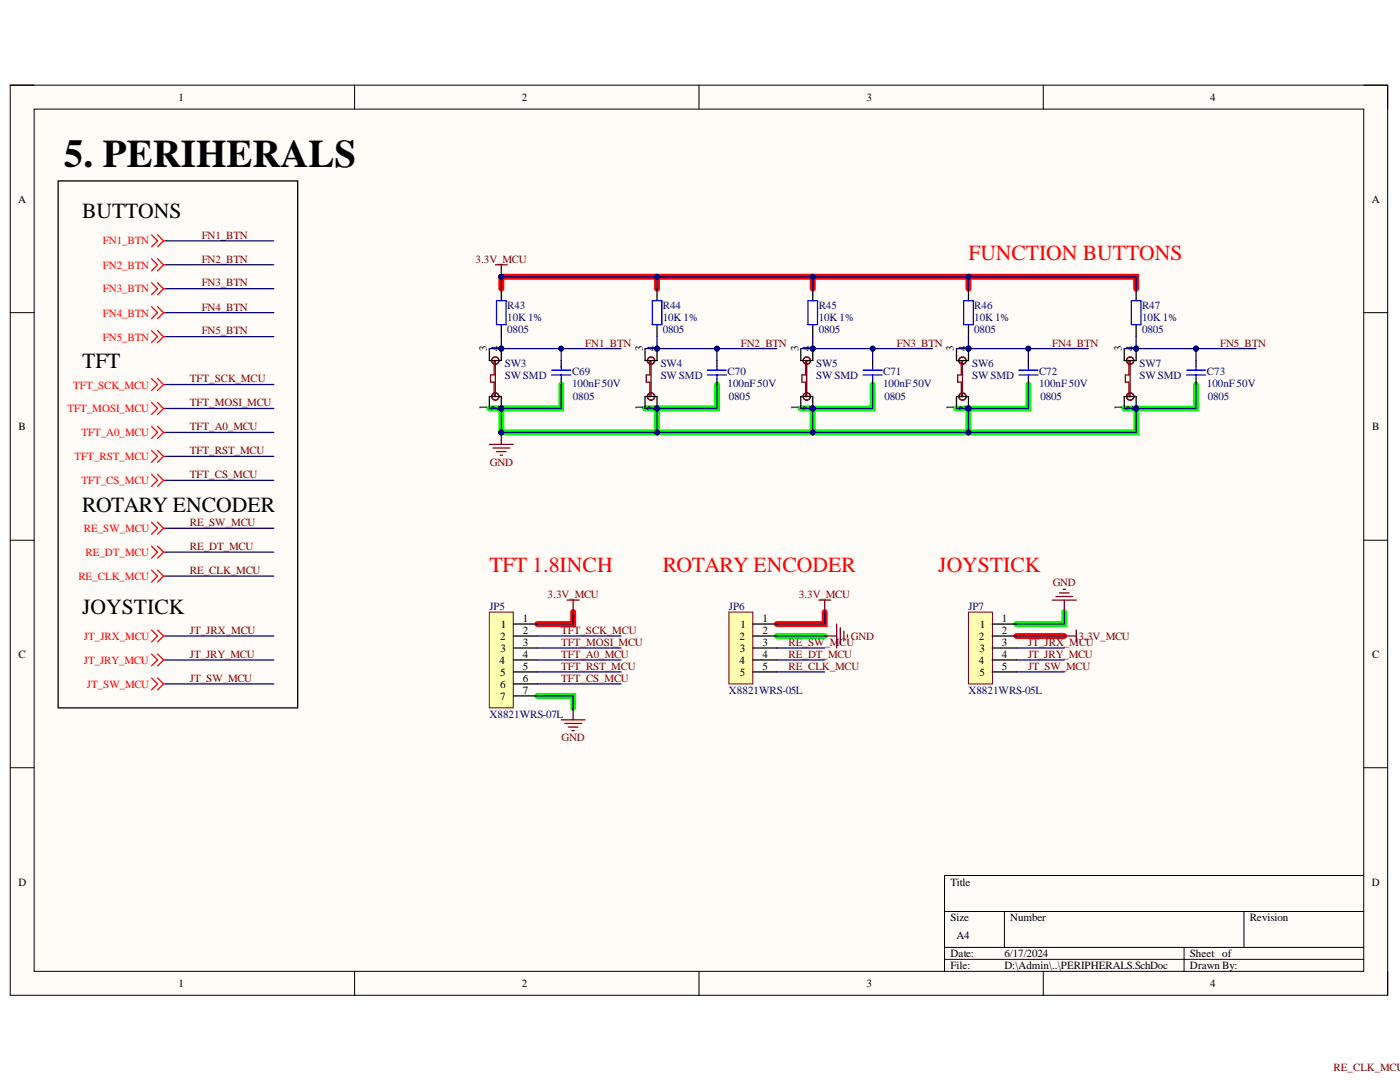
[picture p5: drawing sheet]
<svg xmlns="http://www.w3.org/2000/svg" width="279mm" height="216mm" viewBox="0 0 279 216" stroke-linecap="round" stroke-linejoin="round" font-family="sans-serif">
<defs><g id="words">
<text font-size="7.8" x="12.8" y="33.2">5. PERIHERALS</text>
<g font-size="4.3">
<text x="16.4" y="43.5">BUTTONS</text>
<text x="16.4" y="73.5">TFT</text>
<text x="16.4" y="102.1">ROTARY ENCODER</text>
<text x="16.4" y="122.4">JOYSTICK</text>
</g>
<g font-size="4.3" fill="#f00">
<text x="193.3" y="51.9">FUNCTION BUTTONS</text>
<text x="97.7" y="114.1">TFT 1.8INCH</text>
<text x="132.3" y="114.1">ROTARY ENCODER</text>
<text x="187.3" y="114.1">JOYSTICK</text>
</g>
<g font-size="2.2">
<text x="35.6" y="20.1">1</text>
<text x="104.1" y="20.1">2</text>
<text x="173" y="20.1">3</text>
<text x="241.5" y="20.1">4</text>
<text x="3.6" y="40.4">A</text>
<text x="273.8" y="40.4">A</text>
<text x="97.2" y="70" transform="rotate(-90 97.2 70)">3</text>
<text x="99.5" y="70" transform="rotate(-90 99.5 70)">4</text>
<text x="128.3" y="70" transform="rotate(-90 128.3 70)">3</text>
<text x="130.7" y="70" transform="rotate(-90 130.7 70)">4</text>
<text x="159.3" y="70" transform="rotate(-90 159.3 70)">3</text>
<text x="161.7" y="70" transform="rotate(-90 161.7 70)">4</text>
<text x="190.4" y="70" transform="rotate(-90 190.4 70)">3</text>
<text x="192.8" y="70" transform="rotate(-90 192.8 70)">4</text>
<text x="223.9" y="70" transform="rotate(-90 223.9 70)">3</text>
<text x="226.2" y="70" transform="rotate(-90 226.2 70)">4</text>
<text x="97.2" y="81.8" transform="rotate(-90 97.2 81.8)">1</text>
<text x="99.5" y="82" transform="rotate(-90 99.5 82)">2</text>
<text x="128.3" y="81.8" transform="rotate(-90 128.3 81.8)">1</text>
<text x="130.7" y="82" transform="rotate(-90 130.7 82)">2</text>
<text x="159.3" y="81.8" transform="rotate(-90 159.3 81.8)">1</text>
<text x="161.7" y="82" transform="rotate(-90 161.7 82)">2</text>
<text x="190.4" y="81.8" transform="rotate(-90 190.4 81.8)">1</text>
<text x="192.8" y="82" transform="rotate(-90 192.8 82)">2</text>
<text x="223.9" y="81.8" transform="rotate(-90 223.9 81.8)">1</text>
<text x="226.2" y="82" transform="rotate(-90 226.2 82)">2</text>
<text x="3.7" y="85.8">B</text>
<text x="273.9" y="85.8">B</text>
<text x="100" y="125.3">1</text>
<text x="104.4" y="124.1">1</text>
<text x="147.8" y="125.3">1</text>
<text x="152.2" y="124.1">1</text>
<text x="195.5" y="125.3">1</text>
<text x="199.9" y="124.1">1</text>
<text x="3.7" y="131.3">C</text>
<text x="99.8" y="127.7">2</text>
<text x="99.9" y="130">3</text>
<text x="104.4" y="126.5">2</text>
<text x="104.4" y="128.8">3</text>
<text x="104.4" y="131.3">4</text>
<text x="147.6" y="127.7">2</text>
<text x="147.7" y="130">3</text>
<text x="152.2" y="126.5">2</text>
<text x="152.2" y="128.8">3</text>
<text x="152.2" y="131.3">4</text>
<text x="195.4" y="127.7">2</text>
<text x="195.5" y="130">3</text>
<text x="199.9" y="126.5">2</text>
<text x="199.9" y="128.8">3</text>
<text x="199.9" y="131.3">4</text>
<text x="273.9" y="131.3">C</text>
<text x="99.7" y="132.5">4</text>
<text x="99.8" y="134.8">5</text>
<text x="99.8" y="137.2">6</text>
<text x="104.4" y="133.7">5</text>
<text x="104.4" y="136">6</text>
<text x="147.6" y="132.5">4</text>
<text x="147.7" y="134.8">5</text>
<text x="152.2" y="133.7">5</text>
<text x="195.4" y="132.5">4</text>
<text x="195.5" y="134.8">5</text>
<text x="199.9" y="133.7">5</text>
<text x="99.8" y="139.6">7</text>
<text x="104.4" y="138.4">7</text>
<text x="3.7" y="176.7">D</text>
<text x="189.7" y="176.7">Title</text>
<text x="273.8" y="176.7">D</text>
<text x="189.7" y="183.8">Size</text>
<text x="201.6" y="183.8">Number</text>
<text x="249.4" y="183.8">Revision</text>
<text x="189.7" y="191">Date:</text>
<text x="190.9" y="187.4">A4</text>
<text x="200.4" y="191">6/17/2024</text>
<text x="237.5" y="191">Sheet of</text>
<text x="35.6" y="197">1</text>
<text x="104.1" y="197">2</text>
<text x="173" y="197">3</text>
<text x="189.7" y="193.4">File:</text>
<text x="200.4" y="193.4">D:\Admin\..\PERIPHERALS.SchDoc</text>
<text x="237.5" y="193.4">Drawn By:</text>
<text x="241.5" y="197">4</text>
</g>
<g font-size="2.2" fill="#800000">
<text x="40.3" y="47.6">FN1_BTN</text>
<text x="40.3" y="52.4">FN2_BTN</text>
<text x="94.9" y="52.4">3.3V_MCU</text>
<text x="40.3" y="57.2">FN3_BTN</text>
<text x="40.3" y="62">FN4_BTN</text>
<text x="40.3" y="66.7">FN5_BTN</text>
<text x="116.8" y="69.2">FN1_BTN</text>
<text x="147.8" y="69.2">FN2_BTN</text>
<text x="179" y="69.2">FN3_BTN</text>
<text x="210" y="69.2">FN4_BTN</text>
<text x="243.5" y="69.2">FN5_BTN</text>
<text x="37.9" y="76.3">TFT_SCK_MCU</text>
<text x="37.9" y="81.1">TFT_MOSI_MCU</text>
<text x="37.9" y="85.8">TFT_A0_MCU</text>
<text x="37.9" y="90.6">TFT_RST_MCU</text>
<text x="37.9" y="95.5">TFT_CS_MCU</text>
<text x="97.8" y="93">GND</text>
<text x="37.9" y="105">RE_SW_MCU</text>
<text x="37.9" y="109.7">RE_DT_MCU</text>
<text x="37.9" y="114.6">RE_CLK_MCU</text>
<text x="109.3" y="119.3">3.3V_MCU</text>
<text x="159.4" y="119.3">3.3V_MCU</text>
<text x="210.1" y="116.9">GND</text>
<text x="37.9" y="126.5">JT_JRX_MCU</text>
<text x="37.9" y="131.3">JT_JRY_MCU</text>
<text x="112" y="126.5">TFT_SCK_MCU</text>
<text x="112" y="128.8">TFT_MOSI_MCU</text>
<text x="112" y="131.3">TFT_A0_MCU</text>
<text x="157.4" y="128.8">RE_SW_M</text>
<text x="157.4" y="131.3">RE_DT_MCU</text>
<text x="167.6" y="128.8">CU</text>
<text x="169.8" y="127.7">GND</text>
<text x="205.2" y="128.8">JT_JRX_MCU</text>
<text x="205.2" y="131.3">JT_JRY_MCU</text>
<text x="215.2" y="127.7">3.3V_MCU</text>
<text x="37.9" y="136">JT_SW_MCU</text>
<text x="112" y="133.7">TFT_RST_MCU</text>
<text x="112" y="136">TFT_CS_MCU</text>
<text x="157.4" y="133.7">RE_CLK_MCU</text>
<text x="205.2" y="133.7">JT_SW_MCU</text>
<text x="112.1" y="148">GND</text>
<text x="266.2" y="213.7">RE_CLK_MCU</text>
</g>
<g font-size="2.2" fill="#f00">
<text x="20.6" y="48.8">FN1_BTN</text>
<text x="20.6" y="53.6">FN2_BTN</text>
<text x="20.6" y="58.3">FN3_BTN</text>
<text x="20.6" y="63.2">FN4_BTN</text>
<text x="20.6" y="68">FN5_BTN</text>
<text x="14.6" y="77.5">TFT_SCK_MCU</text>
<text x="13.4" y="82.3">TFT_MOSI_MCU</text>
<text x="16.2" y="87.1">TFT_A0_MCU</text>
<text x="14.9" y="91.8">TFT_RST_MCU</text>
<text x="16.2" y="96.6">TFT_CS_MCU</text>
<text x="16.7" y="106.2">RE_SW_MCU</text>
<text x="17.1" y="110.9">RE_DT_MCU</text>
<text x="15.6" y="115.7">RE_CLK_MCU</text>
<text x="16.7" y="127.7">JT_JRX_MCU</text>
<text x="16.7" y="132.5">JT_JRY_MCU</text>
<text x="17.3" y="137.2">JT_SW_MCU</text>
</g>
<g font-size="2.2" fill="#000080">
<text x="101.2" y="61.7">R43</text>
<text x="101.2" y="64.1">10K 1%</text>
<text x="132.3" y="61.7">R44</text>
<text x="132.3" y="64.1">10K 1%</text>
<text x="163.4" y="61.7">R45</text>
<text x="163.4" y="64.1">10K 1%</text>
<text x="194.4" y="61.7">R46</text>
<text x="194.4" y="64.1">10K 1%</text>
<text x="227.9" y="61.7">R47</text>
<text x="227.9" y="64.1">10K 1%</text>
<text x="101.2" y="66.5">0805</text>
<text x="132.3" y="66.5">0805</text>
<text x="163.4" y="66.5">0805</text>
<text x="194.4" y="66.5">0805</text>
<text x="227.9" y="66.5">0805</text>
<text x="100.7" y="73.2">SW3</text>
<text x="100.7" y="75.6">SW SMD</text>
<text x="114.2" y="74.8">C69</text>
<text x="114.2" y="77.3">100nF50V</text>
<text x="131.9" y="73.2">SW4</text>
<text x="131.9" y="75.6">SW SMD</text>
<text x="145.2" y="74.8">C70</text>
<text x="145.2" y="77.3">100nF50V</text>
<text x="162.9" y="73.2">SW5</text>
<text x="162.9" y="75.6">SW SMD</text>
<text x="176.3" y="74.8">C71</text>
<text x="176.3" y="77.3">100nF50V</text>
<text x="194" y="73.2">SW6</text>
<text x="194" y="75.6">SW SMD</text>
<text x="207.4" y="74.8">C72</text>
<text x="207.4" y="77.3">100nF50V</text>
<text x="227.4" y="73.2">SW7</text>
<text x="227.4" y="75.6">SW SMD</text>
<text x="240.9" y="74.8">C73</text>
<text x="240.9" y="77.3">100nF50V</text>
<text x="114.3" y="79.9">0805</text>
<text x="145.5" y="79.9">0805</text>
<text x="176.5" y="79.9">0805</text>
<text x="207.6" y="79.9">0805</text>
<text x="241" y="79.9">0805</text>
<text x="97.7" y="121.7">JP5</text>
<text x="145.5" y="121.7">JP6</text>
<text x="193.3" y="121.7">JP7</text>
<text x="97.7" y="143.2">X8821WRS-07L</text>
<text x="145.5" y="138.4">X8821WRS-05L</text>
<text x="193.3" y="138.4">X8821WRS-05L</text>
</g>
</g></defs>
<path d="M2 17h274.9v181.6h-274.9z" fill-rule="evenodd" fill="#fffcf8"/>
<path d="M2 17h274.9v181.6h-274.9z" fill="none" stroke="#000" stroke-width=".2"/>
<path d="M6.8 21.8h265.4v172h-265.4z" fill-rule="evenodd" fill="#fffcf8"/>
<g fill="none" stroke="#000" stroke-width=".2">
<path d="M2 17h4.8M70.8 17v4.8M139.5 17v4.8M208.2 17v4.8M272.2 17h4.7v4.8M6.8 21.8h265.4v172h-265.4zM2 62.4h4.8M272.2 62.4h4.7M2 107.8h4.8M272.2 107.8h4.7M2 153.2h4.8M272.2 153.2h4.7"/>
<path d="M272.2 174.7h-83.7v19.1M70.8 193.8v4.8M139.5 193.8v4.8M188.5 181.9h83.7M188.5 189h83.7M188.5 191.4h83.7M200.5 181.9v7.1M208.2 193.8v4.8M236.3 189v4.8M248.3 181.9v7.1M276.9 193.8v4.8"/>
</g>
<g fill="none" stroke="#0f0" stroke-width="1.2">
<path d="M112 76.7v4.8h-12v4.8h93.3v-4.8h11.9v-4.8M143.1 76.7v4.8h-12v4.8M174.2 76.7v4.8h-12v4.8M238.7 76.7v4.8h-12M97.7 81.5h2.3M128.7 81.5h2.4M159.8 81.5h2.4M190.9 81.5h2.4M224.4 81.5h2.3M226.7 81.5v4.8h-33.4M107.2 138.9h7.2v2.3M155 126.9h9.6"/>
<path d="M212.4 122.1v2.4h-9.6"/>
</g>
<path d="M100 57.6l.1-2.4h93.2v2.4M131.1 55.2v2.4M162.2 55.2v2.4M193.3 55.2h33.4v2.4M114.4 122.1v2.4h-7.2M164.6 122.1v2.4h-9.6M202.8 126.9h9.6" fill="none" stroke="#f00" stroke-width="1.2"/>
<path d="M11.6 36.1h47.8v105.1h-47.8z" fill="none" stroke="#000" stroke-width=".25"/>
<path d="M98.9 52.8h2.3M100 52.8v2.4" fill="none" stroke="#800000" stroke-width=".25"/>
<circle cx="100" cy="55.2" r=".48" fill="#000080"/>
<circle cx="100" cy="55.2" r=".48" fill="none" stroke="#000080" stroke-width=".2"/>
<path d="M97.7 88.7h4.7M98.4 89.4h3.3M99.1 90.1h1.9M99.8 90.8h.5M100 86.3v2.4" fill="none" stroke="#800000" stroke-width=".25"/>
<circle cx="100" cy="86.3" r=".48" fill="#000080"/>
<circle cx="100" cy="86.3" r=".48" fill="none" stroke="#000080" stroke-width=".2"/>
<circle cx="100" cy="81.5" r=".48" fill="#000080"/>
<circle cx="100" cy="81.5" r=".48" fill="none" stroke="#000080" stroke-width=".2"/>
<circle cx="100" cy="69.6" r=".48" fill="#000080"/>
<circle cx="100" cy="69.6" r=".48" fill="none" stroke="#000080" stroke-width=".2"/>
<path d="M97.7 69.6v2.3M97.7 79.1v2.4M100 79.1v2.4" fill="none" stroke="#000" stroke-width=".25"/>
<g fill="none" stroke="#800000" stroke-width=".25">
<path d="M98.6 71.9h.3v7.2h-.3v-2.9h-.7v-1.4h.7z"/>
<circle cx="98.9" cy="71.9" r=".72"/>
<circle cx="98.9" cy="79.1" r=".72"/>
</g>
<circle cx="100" cy="81.5" r=".48" fill="#000080"/>
<circle cx="100" cy="81.5" r=".48" fill="none" stroke="#000080" stroke-width=".2"/>
<path d="M100 69.6v2.3" fill="none" stroke="#000" stroke-width=".25"/>
<circle cx="100" cy="69.6" r=".48" fill="#000080"/>
<circle cx="100" cy="69.6" r=".48" fill="none" stroke="#000080" stroke-width=".2"/>
<path d="M100 57.6v2.4M131.1 57.6v2.4M97.7 79.1h2.3M97.7 71.9h2.3M100 64.8v2.4M112 71.9v1.2M112 75.5v1.2M131.1 64.8v2.4" fill="none" stroke="#000" stroke-width=".25"/>
<path d="M99.1 60h1.9v4.8h-1.9zM130.2 60h1.9v4.8h-1.9zM110.1 73.9h3.8M110.1 74.8h3.8M112 73.1v.8M112 74.8v.7" fill="none" stroke="#00f" stroke-width=".25"/>
<circle cx="131.1" cy="81.5" r=".48" fill="#000080"/>
<circle cx="131.1" cy="81.5" r=".48" fill="none" stroke="#000080" stroke-width=".2"/>
<circle cx="131.1" cy="69.6" r=".48" fill="#000080"/>
<circle cx="131.1" cy="69.6" r=".48" fill="none" stroke="#000080" stroke-width=".2"/>
<path d="M128.7 69.6v2.3M128.7 79.1v2.4M131.1 79.1v2.4" fill="none" stroke="#000" stroke-width=".25"/>
<g fill="none" stroke="#800000" stroke-width=".25">
<path d="M129.7 71.9h.2v7.2h-.2v-2.9h-.7v-1.4h.7z"/>
<circle cx="129.9" cy="71.9" r=".72"/>
<circle cx="129.9" cy="79.1" r=".72"/>
</g>
<circle cx="131.1" cy="81.5" r=".48" fill="#000080"/>
<circle cx="131.1" cy="81.5" r=".48" fill="none" stroke="#000080" stroke-width=".2"/>
<path d="M131.1 69.6v2.3" fill="none" stroke="#000" stroke-width=".25"/>
<circle cx="131.1" cy="69.6" r=".48" fill="#000080"/>
<circle cx="131.1" cy="69.6" r=".48" fill="none" stroke="#000080" stroke-width=".2"/>
<path d="M162.2 57.6v2.4M128.7 79.1h2.4M128.7 71.9h2.4M143.1 71.9v1.2M143.1 75.5v1.2M162.2 64.8v2.4" fill="none" stroke="#000" stroke-width=".25"/>
<path d="M161.2 60h2v4.8h-2zM141.2 73.9h3.8M141.2 74.8h3.8M143.1 73.1v.8M143.1 74.8v.7" fill="none" stroke="#00f" stroke-width=".25"/>
<circle cx="162.2" cy="81.5" r=".48" fill="#000080"/>
<circle cx="162.2" cy="81.5" r=".48" fill="none" stroke="#000080" stroke-width=".2"/>
<circle cx="162.2" cy="69.6" r=".48" fill="#000080"/>
<circle cx="162.2" cy="69.6" r=".48" fill="none" stroke="#000080" stroke-width=".2"/>
<path d="M159.8 69.6v2.3M159.8 79.1v2.4M162.2 79.1v2.4" fill="none" stroke="#000" stroke-width=".25"/>
<g fill="none" stroke="#800000" stroke-width=".25">
<path d="M160.8 71.9h.2v7.2h-.2v-2.9h-.8v-1.4h.8z"/>
<circle cx="161" cy="79.1" r=".72"/>
<circle cx="161" cy="71.9" r=".72"/>
</g>
<circle cx="162.2" cy="81.5" r=".48" fill="#000080"/>
<circle cx="162.2" cy="81.5" r=".48" fill="none" stroke="#000080" stroke-width=".2"/>
<path d="M162.2 69.6v2.3" fill="none" stroke="#000" stroke-width=".25"/>
<circle cx="162.2" cy="69.6" r=".48" fill="#000080"/>
<circle cx="162.2" cy="69.6" r=".48" fill="none" stroke="#000080" stroke-width=".2"/>
<path d="M193.3 57.6v2.4M159.8 79.1h2.4M159.8 71.9h2.4M174.2 71.9v1.2M174.2 75.5v1.2M193.3 64.8v2.4" fill="none" stroke="#000" stroke-width=".25"/>
<path d="M172.2 73.9h3.9M172.2 74.8h3.9M174.2 73.1v.8M174.2 74.8v.7M192.3 60h1.9v4.8h-1.9z" fill="none" stroke="#00f" stroke-width=".25"/>
<circle cx="193.3" cy="81.5" r=".48" fill="#000080"/>
<circle cx="193.3" cy="81.5" r=".48" fill="none" stroke="#000080" stroke-width=".2"/>
<circle cx="193.3" cy="69.6" r=".48" fill="#000080"/>
<circle cx="193.3" cy="69.6" r=".48" fill="none" stroke="#000080" stroke-width=".2"/>
<path d="M190.9 69.6v2.3M190.9 79.1v2.4M193.3 79.1v2.4" fill="none" stroke="#000" stroke-width=".25"/>
<g fill="none" stroke="#800000" stroke-width=".25">
<path d="M191.8 71.9h.3v7.2h-.3v-2.9h-.7v-1.4h.7z"/>
<circle cx="192.1" cy="72" r=".72"/>
<circle cx="192.1" cy="79.1" r=".72"/>
</g>
<circle cx="193.3" cy="81.5" r=".48" fill="#000080"/>
<circle cx="193.3" cy="81.5" r=".48" fill="none" stroke="#000080" stroke-width=".2"/>
<path d="M193.3 69.6v2.3" fill="none" stroke="#000" stroke-width=".25"/>
<circle cx="193.3" cy="69.6" r=".48" fill="#000080"/>
<circle cx="193.3" cy="69.6" r=".48" fill="none" stroke="#000080" stroke-width=".2"/>
<path d="M190.9 79.1h2.4M190.9 71.9h2.4M205.2 71.9v1.2M205.2 75.5v1.2" fill="none" stroke="#000" stroke-width=".25"/>
<path d="M203.3 73.9h3.8M203.3 74.8h3.8M205.2 73.1v.8M205.2 74.8v.7" fill="none" stroke="#00f" stroke-width=".25"/>
<g fill="none" stroke="#f00" stroke-width=".25">
<path d="M30.2 46.9l1.2 1.2-1.2 1.1M30.2 51.6l1.2 1.2-1.2 1.2M30.2 56.4l1.2 1.2-1.2 1.2M31.4 46.9l1.2 1.2M31.4 51.6l1.2 1.2M31.4 56.4l1.2 1.2M32.6 48.1l-1.2 1.1M32.6 48.1h.5M32.6 52.8l-1.2 1.2M32.6 52.8h.5M32.6 57.6l-1.2 1.2M32.6 57.6h.5"/>
<path d="M30.2 61.2l1.2 1.2-1.2 1.2M31.4 61.2l1.2 1.2M32.6 62.4l-1.2 1.2M32.6 62.4h.5"/>
</g>
<path d="M97.7 122.1h4.7v19.1h-4.7z" fill-rule="evenodd" fill="#ffffb0"/>
<path d="M97.7 122.1h4.7v19.1h-4.7z" fill="none" stroke="#800000" stroke-width=".2"/>
<path d="M102.4 124.5h4.8M102.4 126.9h4.8M102.4 129.3h4.8M102.4 131.7h4.8M102.4 134.1h4.8M102.4 136.5h4.8M102.4 138.9h4.8" fill="none" stroke="#000" stroke-width=".25"/>
<path d="M113.2 119.7h2.4M114.4 119.7v2.4M112 143.6h4.8M112.7 144.4h3.4M113.4 145.1h1.9M114.2 145.8h.4M114.4 141.2v2.4" fill="none" stroke="#800000" stroke-width=".25"/>
<g fill="none" stroke="#f00" stroke-width=".25">
<path d="M30.2 75.5l1.2 1.2-1.2 1.2M31.4 75.5l1.2 1.2M32.6 76.7l-1.2 1.2M32.6 76.7h.5M30.2 80.3l1.2 1.2-1.2 1.2M30.2 85.1l1.2 1.2-1.2 1.2M30.2 89.9l1.2 1.2-1.2 1.2M30.2 94.7l1.2 1.1-1.2 1.2M31.4 80.3l1.2 1.2M31.4 85.1l1.2 1.2M31.4 89.9l1.2 1.2M31.4 94.7l1.2 1.1"/>
<path d="M32.6 81.5l-1.2 1.2M32.6 81.5h.5M32.6 86.3l-1.2 1.2M32.6 86.3h.5M32.6 91.1l-1.2 1.2M32.6 91.1h.5M32.6 95.8l-1.2 1.2M32.6 95.8h.5"/>
</g>
<path d="M145.5 122.1h4.7v14.4h-4.7z" fill-rule="evenodd" fill="#ffffb0"/>
<path d="M145.5 122.1h4.7v14.4h-4.7z" fill="none" stroke="#800000" stroke-width=".2"/>
<path d="M150.2 124.5h4.8M150.2 126.9h4.8M150.2 129.3h4.8M150.2 131.7h4.8M150.2 134.1h4.8" fill="none" stroke="#000" stroke-width=".25"/>
<path d="M193.3 122.1h4.8v14.4h-4.8z" fill-rule="evenodd" fill="#ffffb0"/>
<path d="M193.3 122.1h4.8v14.4h-4.8z" fill="none" stroke="#800000" stroke-width=".2"/>
<path d="M226.7 57.6v2.4M226.7 64.8v2.4M238.7 71.9v1.2M238.7 75.5v1.2M198.1 124.5h4.7M198.1 126.9h4.7M198.1 129.3h4.7M198.1 131.7h4.7M198.1 134.1h4.7" fill="none" stroke="#000" stroke-width=".25"/>
<g fill="none" stroke="#800000" stroke-width=".25">
<path d="M163.4 119.7h2.4M164.6 119.7v2.4M210 119.7h4.8M210.7 119h3.4M211.4 118.3h2M212.2 117.6h.4M212.4 119.7v2.4M164.6 126.9h2.4M167 124.5v4.8M167.7 125.2v3.4M168.4 126v1.9M169.1 126.7v.4"/>
<path d="M212.4 126.9h2.4M214.8 125.7v2.4"/>
</g>
<g fill="none" stroke="#f00" stroke-width=".25">
<path d="M30.2 104.2l1.2 1.2-1.2 1.2M30.2 109l1.2 1.2-1.2 1.2M30.2 113.8l1.2 1.2-1.2 1.2M31.4 104.2l1.2 1.2M31.4 109l1.2 1.2M31.4 113.8l1.2 1.2M32.6 105.4l-1.2 1.2M32.6 105.4h.5M32.6 110.2l-1.2 1.2M32.6 110.2h.5M32.6 115l-1.2 1.2M32.6 115h.5"/>
<path d="M30.2 125.7l1.2 1.2-1.2 1.2M30.2 130.5l1.2 1.2-1.2 1.2M30.2 135.3l1.2 1.2-1.2 1.2M31.4 125.7l1.2 1.2M31.4 130.5l1.2 1.2M31.4 135.3l1.2 1.2M32.6 126.9l-1.2 1.2M32.6 126.9h.5M32.6 131.7l-1.2 1.2M32.6 131.7h.5M32.6 136.5l-1.2 1.2M32.6 136.5h.5"/>
</g>
<path d="M225.8 60h1.9v4.8h-1.9zM236.8 73.9h3.8M236.8 74.8h3.8M238.7 73.1v.8M238.7 74.8v.7" fill="none" stroke="#00f" stroke-width=".25"/>
<circle cx="226.7" cy="81.5" r=".48" fill="#000080"/>
<circle cx="226.7" cy="81.5" r=".48" fill="none" stroke="#000080" stroke-width=".2"/>
<circle cx="226.7" cy="69.6" r=".48" fill="#000080"/>
<circle cx="226.7" cy="69.6" r=".48" fill="none" stroke="#000080" stroke-width=".2"/>
<path d="M224.4 69.6v2.3M224.4 79.1v2.4M226.7 79.1v2.4" fill="none" stroke="#000" stroke-width=".25"/>
<g fill="none" stroke="#800000" stroke-width=".25">
<path d="M225.3 71.9h.3v7.2h-.3v-2.9h-.7v-1.4h.7z"/>
<circle cx="225.5" cy="72" r=".72"/>
<circle cx="225.6" cy="79.1" r=".72"/>
<circle cx="225.6" cy="72" r=".72"/>
</g>
<circle cx="226.7" cy="81.5" r=".48" fill="#000080"/>
<circle cx="226.7" cy="81.5" r=".48" fill="none" stroke="#000080" stroke-width=".2"/>
<path d="M226.7 69.6v2.3" fill="none" stroke="#000" stroke-width=".25"/>
<circle cx="226.7" cy="69.6" r=".48" fill="#000080"/>
<circle cx="226.7" cy="69.6" r=".48" fill="none" stroke="#000080" stroke-width=".2"/>
<path d="M224.4 79.1h2.3M224.4 71.9h2.3" fill="none" stroke="#000" stroke-width=".25"/>
<path d="M30.2 66l1.2 1.2-1.2 1.2M31.4 66l1.2 1.2M32.6 67.2l-1.2 1.2M32.6 67.2h.5" fill="none" stroke="#f00" stroke-width=".25"/>
<path d="M97.7 81.5h2.3" fill="none" stroke="#000080" stroke-width=".25"/>
<circle cx="100" cy="81.5" r=".48" fill="#000080"/>
<circle cx="100" cy="81.5" r=".48" fill="none" stroke="#000080" stroke-width=".2"/>
<path d="M100 67.2v2.4" fill="none" stroke="#000080" stroke-width=".25"/>
<circle cx="100" cy="69.6" r=".48" fill="#000080"/>
<circle cx="100" cy="69.6" r=".48" fill="none" stroke="#000080" stroke-width=".2"/>
<path d="M100 55.2v2.4" fill="none" stroke="#000080" stroke-width=".25"/>
<circle cx="100" cy="55.2" r=".48" fill="#000080"/>
<circle cx="100" cy="55.2" r=".48" fill="none" stroke="#000080" stroke-width=".2"/>
<path d="M128.7 81.5h2.4" fill="none" stroke="#000080" stroke-width=".25"/>
<circle cx="131.1" cy="81.5" r=".48" fill="#000080"/>
<circle cx="131.1" cy="81.5" r=".48" fill="none" stroke="#000080" stroke-width=".2"/>
<path d="M131.1 67.2v2.4" fill="none" stroke="#000080" stroke-width=".25"/>
<circle cx="131.1" cy="69.6" r=".48" fill="#000080"/>
<circle cx="131.1" cy="69.6" r=".48" fill="none" stroke="#000080" stroke-width=".2"/>
<path d="M159.8 81.5h2.4" fill="none" stroke="#000080" stroke-width=".25"/>
<circle cx="162.2" cy="81.5" r=".48" fill="#000080"/>
<circle cx="162.2" cy="81.5" r=".48" fill="none" stroke="#000080" stroke-width=".2"/>
<path d="M162.2 67.2v2.4" fill="none" stroke="#000080" stroke-width=".25"/>
<circle cx="162.2" cy="69.6" r=".48" fill="#000080"/>
<circle cx="162.2" cy="69.6" r=".48" fill="none" stroke="#000080" stroke-width=".2"/>
<path d="M190.9 81.5h2.4" fill="none" stroke="#000080" stroke-width=".25"/>
<circle cx="193.3" cy="81.5" r=".48" fill="#000080"/>
<circle cx="193.3" cy="81.5" r=".48" fill="none" stroke="#000080" stroke-width=".2"/>
<path d="M193.3 67.2v2.4" fill="none" stroke="#000080" stroke-width=".25"/>
<circle cx="193.3" cy="69.6" r=".48" fill="#000080"/>
<circle cx="193.3" cy="69.6" r=".48" fill="none" stroke="#000080" stroke-width=".2"/>
<path d="M174.2 76.7v4.8h-12v4.8" fill="none" stroke="#000080" stroke-width=".25"/>
<circle cx="162.2" cy="81.5" r=".48" fill="#000080"/>
<circle cx="162.2" cy="81.5" r=".48" fill="none" stroke="#000080" stroke-width=".2"/>
<circle cx="162.2" cy="86.3" r=".48" fill="#000080"/>
<circle cx="162.2" cy="86.3" r=".48" fill="none" stroke="#000080" stroke-width=".2"/>
<path d="M143.1 76.7v4.8h-12v4.8" fill="none" stroke="#000080" stroke-width=".25"/>
<circle cx="131.1" cy="81.5" r=".48" fill="#000080"/>
<circle cx="131.1" cy="81.5" r=".48" fill="none" stroke="#000080" stroke-width=".2"/>
<circle cx="131.1" cy="86.3" r=".48" fill="#000080"/>
<circle cx="131.1" cy="86.3" r=".48" fill="none" stroke="#000080" stroke-width=".2"/>
<path d="M112 76.7v4.8h-12v4.8" fill="none" stroke="#000080" stroke-width=".25"/>
<circle cx="100" cy="86.3" r=".48" fill="#000080"/>
<circle cx="100" cy="86.3" r=".48" fill="none" stroke="#000080" stroke-width=".2"/>
<circle cx="100" cy="81.5" r=".48" fill="#000080"/>
<circle cx="100" cy="81.5" r=".48" fill="none" stroke="#000080" stroke-width=".2"/>
<path d="M162.2 55.2v2.4" fill="none" stroke="#000080" stroke-width=".25"/>
<circle cx="162.2" cy="55.2" r=".48" fill="#000080"/>
<circle cx="162.2" cy="55.2" r=".48" fill="none" stroke="#000080" stroke-width=".2"/>
<path d="M131.1 55.2v2.4" fill="none" stroke="#000080" stroke-width=".25"/>
<circle cx="131.1" cy="55.2" r=".48" fill="#000080"/>
<circle cx="131.1" cy="55.2" r=".48" fill="none" stroke="#000080" stroke-width=".2"/>
<path d="M112 69.6h12" fill="none" stroke="#000080" stroke-width=".25"/>
<circle cx="112" cy="69.6" r=".48" fill="#000080"/>
<circle cx="112" cy="69.6" r=".48" fill="none" stroke="#000080" stroke-width=".2"/>
<path d="M143.1 69.6h11.9" fill="none" stroke="#000080" stroke-width=".25"/>
<circle cx="143.1" cy="69.6" r=".48" fill="#000080"/>
<circle cx="143.1" cy="69.6" r=".48" fill="none" stroke="#000080" stroke-width=".2"/>
<path d="M174.2 69.6h11.9" fill="none" stroke="#000080" stroke-width=".25"/>
<circle cx="174.2" cy="69.6" r=".48" fill="#000080"/>
<circle cx="174.2" cy="69.6" r=".48" fill="none" stroke="#000080" stroke-width=".2"/>
<path d="M205.2 69.6h12" fill="none" stroke="#000080" stroke-width=".25"/>
<circle cx="205.2" cy="69.6" r=".48" fill="#000080"/>
<circle cx="205.2" cy="69.6" r=".48" fill="none" stroke="#000080" stroke-width=".2"/>
<g fill="none" stroke="#000080" stroke-width=".25">
<path d="M33.1 48.1h21.5M33.1 52.8h21.5M33.1 57.6h21.5M33.1 62.4h21.5M33.1 76.7h21.5M226.7 67.2v2.4M33.1 81.5h21.5M33.1 86.3h21.5M33.1 91.1h21.5M33.1 95.8h21.5M33.1 105.4h21.5M33.1 110.2h21.5"/>
<path d="M33.1 115h21.5M33.1 126.9h21.5M33.1 131.7h21.5M33.1 136.5h21.5M107.2 138.9h7.2v2.3M107.2 126.9h16.8M107.2 129.3h16.8M107.2 131.7h16.8M107.2 134.1h16.8M107.2 136.5h16.8M114.4 122.1v2.4h-7.2M155 126.9h9.6"/>
<path d="M155 129.3h9.6M155 131.7h9.6M155 134.1h9.6M164.6 122.1v2.4h-9.6M202.8 126.9h9.6M202.8 129.3h9.6M202.8 131.7h9.6M202.8 134.1h9.6M212.4 122.1v2.4h-9.6"/>
</g>
<circle cx="226.7" cy="69.6" r=".48" fill="#000080"/>
<circle cx="226.7" cy="69.6" r=".48" fill="none" stroke="#000080" stroke-width=".2"/>
<path d="M238.7 69.6h12" fill="none" stroke="#000080" stroke-width=".25"/>
<circle cx="238.7" cy="69.6" r=".48" fill="#000080"/>
<circle cx="238.7" cy="69.6" r=".48" fill="none" stroke="#000080" stroke-width=".2"/>
<path d="M226.7 81.5v4.8h-33.4" fill="none" stroke="#000080" stroke-width=".25"/>
<circle cx="193.3" cy="86.3" r=".48" fill="#000080"/>
<circle cx="193.3" cy="86.3" r=".48" fill="none" stroke="#000080" stroke-width=".2"/>
<circle cx="226.7" cy="81.5" r=".48" fill="#000080"/>
<circle cx="226.7" cy="81.5" r=".48" fill="none" stroke="#000080" stroke-width=".2"/>
<path d="M224.4 81.5h2.3" fill="none" stroke="#000080" stroke-width=".25"/>
<circle cx="226.7" cy="81.5" r=".48" fill="#000080"/>
<circle cx="226.7" cy="81.5" r=".48" fill="none" stroke="#000080" stroke-width=".2"/>
<path d="M224.4 69.6h2.3" fill="none" stroke="#000080" stroke-width=".25"/>
<circle cx="226.7" cy="69.6" r=".48" fill="#000080"/>
<circle cx="226.7" cy="69.6" r=".48" fill="none" stroke="#000080" stroke-width=".2"/>
<path d="M193.3 55.2h33.4v2.4" fill="none" stroke="#000080" stroke-width=".25"/>
<circle cx="193.3" cy="55.2" r=".48" fill="#000080"/>
<circle cx="193.3" cy="55.2" r=".48" fill="none" stroke="#000080" stroke-width=".2"/>
<path d="M226.7 69.6h12" fill="none" stroke="#000080" stroke-width=".25"/>
<circle cx="226.7" cy="69.6" r=".48" fill="#000080"/>
<circle cx="226.7" cy="69.6" r=".48" fill="none" stroke="#000080" stroke-width=".2"/>
<circle cx="238.7" cy="69.6" r=".48" fill="#000080"/>
<circle cx="238.7" cy="69.6" r=".48" fill="none" stroke="#000080" stroke-width=".2"/>
<path d="M238.7 69.6v2.3" fill="none" stroke="#000080" stroke-width=".25"/>
<circle cx="238.7" cy="69.6" r=".48" fill="#000080"/>
<circle cx="238.7" cy="69.6" r=".48" fill="none" stroke="#000080" stroke-width=".2"/>
<path d="M238.7 76.7v4.8h-12" fill="none" stroke="#000080" stroke-width=".25"/>
<circle cx="226.7" cy="81.5" r=".48" fill="#000080"/>
<circle cx="226.7" cy="81.5" r=".48" fill="none" stroke="#000080" stroke-width=".2"/>
<path d="M97.7 69.6h14.3v2.3" fill="none" stroke="#000080" stroke-width=".25"/>
<circle cx="100" cy="69.6" r=".48" fill="#000080"/>
<circle cx="100" cy="69.6" r=".48" fill="none" stroke="#000080" stroke-width=".2"/>
<circle cx="112" cy="69.6" r=".48" fill="#000080"/>
<circle cx="112" cy="69.6" r=".48" fill="none" stroke="#000080" stroke-width=".2"/>
<path d="M205.2 76.7v4.8h-11.9v4.8h-93.2" fill="none" stroke="#000080" stroke-width=".25"/>
<circle cx="100" cy="86.3" r=".48" fill="#000080"/>
<circle cx="100" cy="86.3" r=".48" fill="none" stroke="#000080" stroke-width=".2"/>
<circle cx="131.1" cy="86.3" r=".48" fill="#000080"/>
<circle cx="131.1" cy="86.3" r=".48" fill="none" stroke="#000080" stroke-width=".2"/>
<circle cx="162.2" cy="86.3" r=".48" fill="#000080"/>
<circle cx="162.2" cy="86.3" r=".48" fill="none" stroke="#000080" stroke-width=".2"/>
<circle cx="193.3" cy="86.3" r=".48" fill="#000080"/>
<circle cx="193.3" cy="86.3" r=".48" fill="none" stroke="#000080" stroke-width=".2"/>
<circle cx="193.3" cy="81.5" r=".48" fill="#000080"/>
<circle cx="193.3" cy="81.5" r=".48" fill="none" stroke="#000080" stroke-width=".2"/>
<path d="M100.1 55.2h93.2v2.4" fill="none" stroke="#000080" stroke-width=".25"/>
<circle cx="100" cy="55.2" r=".48" fill="#000080"/>
<circle cx="100" cy="55.2" r=".48" fill="none" stroke="#000080" stroke-width=".2"/>
<circle cx="131.1" cy="55.2" r=".48" fill="#000080"/>
<circle cx="131.1" cy="55.2" r=".48" fill="none" stroke="#000080" stroke-width=".2"/>
<circle cx="162.2" cy="55.2" r=".48" fill="#000080"/>
<circle cx="162.2" cy="55.2" r=".48" fill="none" stroke="#000080" stroke-width=".2"/>
<circle cx="193.3" cy="55.2" r=".48" fill="#000080"/>
<circle cx="193.3" cy="55.2" r=".48" fill="none" stroke="#000080" stroke-width=".2"/>
<path d="M128.7 69.6h14.4v2.3" fill="none" stroke="#000080" stroke-width=".25"/>
<circle cx="131.1" cy="69.6" r=".48" fill="#000080"/>
<circle cx="131.1" cy="69.6" r=".48" fill="none" stroke="#000080" stroke-width=".2"/>
<circle cx="143.1" cy="69.6" r=".48" fill="#000080"/>
<circle cx="143.1" cy="69.6" r=".48" fill="none" stroke="#000080" stroke-width=".2"/>
<path d="M159.8 69.6h14.4v2.3" fill="none" stroke="#000080" stroke-width=".25"/>
<circle cx="162.2" cy="69.6" r=".48" fill="#000080"/>
<circle cx="162.2" cy="69.6" r=".48" fill="none" stroke="#000080" stroke-width=".2"/>
<circle cx="174.2" cy="69.6" r=".48" fill="#000080"/>
<circle cx="174.2" cy="69.6" r=".48" fill="none" stroke="#000080" stroke-width=".2"/>
<path d="M190.9 69.6h14.3v2.3" fill="none" stroke="#000080" stroke-width=".25"/>
<circle cx="193.3" cy="69.6" r=".48" fill="#000080"/>
<circle cx="193.3" cy="69.6" r=".48" fill="none" stroke="#000080" stroke-width=".2"/>
<circle cx="205.2" cy="69.6" r=".48" fill="#000080"/>
<circle cx="205.2" cy="69.6" r=".48" fill="none" stroke="#000080" stroke-width=".2"/>
<path d="M33.1 67.2h21.5" fill="none" stroke="#000080" stroke-width=".25"/>
<use href="#words"/>
</svg>
